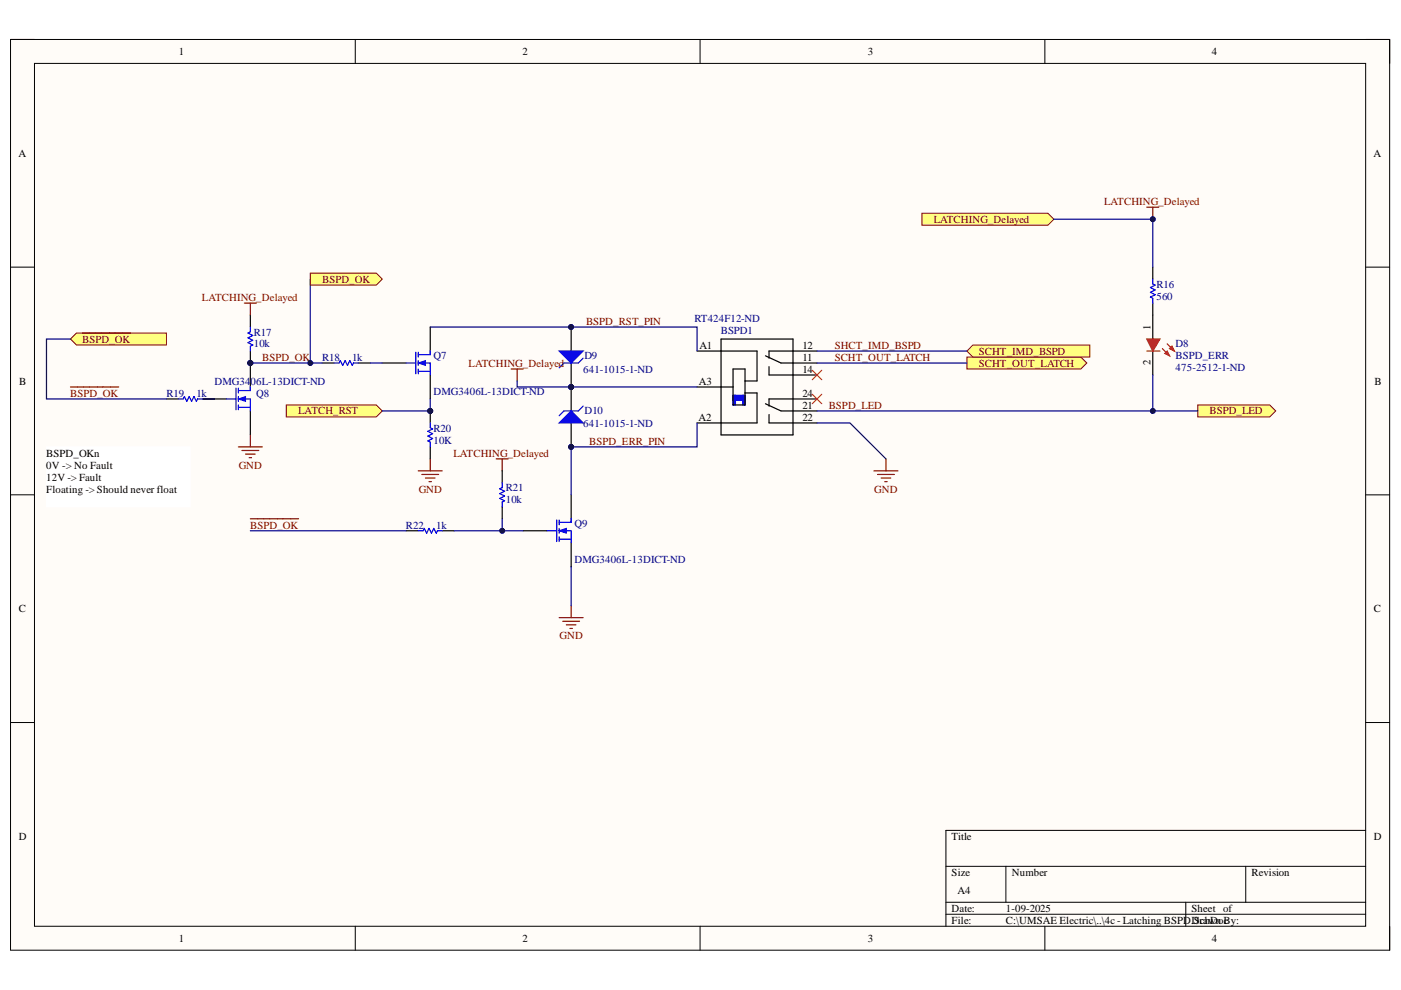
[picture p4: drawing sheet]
<svg xmlns="http://www.w3.org/2000/svg" width="297mm" height="210mm" viewBox="0 0 297 210" stroke-linecap="round" stroke-linejoin="round" font-family="sans-serif">
<defs><g id="words">
<g font-size="2.3">
<text x="37.9" y="11.7">1</text>
<text x="110.8" y="11.7">2</text>
<text x="184" y="11.7">3</text>
<text x="257" y="11.7">4</text>
<text x="3.9" y="33.3">A</text>
<text x="291.2" y="33.3">A</text>
<text x="243.9" y="69.9" transform="rotate(-90 243.9 69.9)">1</text>
<text x="148.3" y="73.9">A1</text>
<text x="170.1" y="76.5">11</text>
<text x="170.1" y="73.9">12</text>
<text x="243.9" y="77.5" transform="rotate(-90 243.9 77.5)">2</text>
<text x="4.1" y="81.5">B</text>
<text x="148.2" y="81.5">A3</text>
<text x="170.1" y="79">14</text>
<text x="291.4" y="81.5">B</text>
<text x="148.1" y="89.2">A2</text>
<text x="170.1" y="89.2">22</text>
<text x="170.1" y="86.6">21</text>
<text x="170.1" y="84.1">24</text>
<text x="9.8" y="96.8">BSPD_OKn</text>
<text x="9.8" y="99.4">0V -&gt; No Fault</text>
<text x="9.8" y="101.9">12V -&gt; Fault</text>
<text x="9.8" y="104.5">Floating -&gt; Should never float</text>
<text x="4" y="129.8">C</text>
<text x="291.3" y="129.8">C</text>
<text x="4" y="178.1">D</text>
<text x="201.8" y="178.1">Title</text>
<text x="291.3" y="178.1">D</text>
<text x="201.8" y="185.7">Size</text>
<text x="214.5" y="185.7">Number</text>
<text x="265.3" y="185.7">Revision</text>
<text x="203" y="189.5">A4</text>
<text x="201.8" y="193.3">Date:</text>
<text x="201.8" y="195.9">File:</text>
<text x="213.3" y="193.3">1-09-2025</text>
<text x="213.3" y="195.9">C:\UMSAE Electric\..\4c - Latching BSPD.SchDoBy:</text>
<text x="252.6" y="193.3">Sheet of</text>
<text x="252.6" y="195.9">Drawn c</text>
<text x="37.9" y="199.7">1</text>
<text x="110.8" y="199.7">2</text>
<text x="184" y="199.7">3</text>
<text x="257" y="199.7">4</text>
</g>
<g font-size="2.3" fill="#800000">
<text x="198" y="47.3">LATCHING_Delayed</text>
<text x="234.1" y="43.5">LATCHING_Delayed</text>
<text x="68.3" y="60">BSPD_OK</text>
<text x="42.8" y="63.8">LATCHING_Delayed</text>
<text x="124.2" y="68.9">BSPD_RST_PIN</text>
<text x="17.4" y="72.7">BSPD_OK</text>
<text x="55.6" y="76.5">BSPD_OK</text>
<text x="99.4" y="77.7">LATCHING_Delayed</text>
<text x="177" y="73.9">SHCT_IMD_BSPD</text>
<text x="177" y="76.5">SCHT_OUT_LATCH</text>
<text x="207.5" y="77.7">SCHT_OUT_LATCH</text>
<text x="207.5" y="75.2">SCHT_IMD_BSPD</text>
<text x="14.9" y="84.1">BSPD_OK</text>
<text x="63.2" y="87.9">LATCH_RST</text>
<text x="175.7" y="86.6">BSPD_LED</text>
<text x="256.4" y="87.9">BSPD_LED</text>
<text x="124.9" y="94.3">BSPD_ERR_PIN</text>
<text x="50.6" y="99.4">GND</text>
<text x="96.1" y="96.8">LATCHING_Delayed</text>
<text x="88.8" y="104.5">GND</text>
<text x="185.3" y="104.5">GND</text>
<text x="53.1" y="112.1">BSPD_OK</text>
<text x="118.7" y="135.6">GND</text>
</g>
<g font-size="2.3" fill="#000080">
<text x="245.2" y="61">R16</text>
<text x="245.2" y="63.5">560</text>
<text x="53.8" y="71.1">R17</text>
<text x="147.3" y="68.3">RT424F12-ND</text>
<text x="152.9" y="70.9">BSPD1</text>
<text x="53.8" y="73.7">10k</text>
<text x="68.3" y="76.5">R18</text>
<text x="74.6" y="76.5">1k</text>
<text x="91.9" y="76.2">Q7</text>
<text x="123.9" y="76.2">D9</text>
<text x="249.2" y="73.7">D8</text>
<text x="249.2" y="76.2">BSPD_ERR</text>
<text x="45.4" y="81.5">DMG34</text>
<text x="53.1" y="81.5">06L-13DICT-ND</text>
<text x="91.9" y="83.8">DMG3406L-13DICT-ND</text>
<text x="123.7" y="79">641-1015-1-ND</text>
<text x="249.2" y="78.7">475-2512-1-ND</text>
<text x="35.3" y="84.1">R19</text>
<text x="41.6" y="84.1">1k</text>
<text x="54.3" y="84.1">Q8</text>
<text x="123.9" y="87.9">D10</text>
<text x="91.9" y="94.1">10K</text>
<text x="91.9" y="91.5">R20</text>
<text x="123.7" y="90.5">641-1015-1-ND</text>
<text x="107.2" y="106.7">10k</text>
<text x="107.2" y="104.2">R21</text>
<text x="86.1" y="112.1">R22</text>
<text x="92.5" y="112.1">1k</text>
<text x="121.8" y="111.8">Q9</text>
<text x="121.8" y="119.4">DMG3406L-13DICT-ND</text>
</g>
</g></defs>
<path d="M2.2 8.4h292.4v193.1h-292.4z" fill-rule="evenodd" fill="#fffcf8"/>
<path d="M2.2 8.4h292.4v193.1h-292.4z" fill="none" stroke="#000" stroke-width=".21"/>
<path d="M7.3 13.4h282.2v183h-282.2z" fill-rule="evenodd" fill="#fffcf8"/>
<g fill="none" stroke="#000" stroke-width=".21">
<path d="M2.2 8.4h5.1M7.3 13.4h282.2v183h-282.2zM75.3 8.4v5M148.4 8.4v5M221.5 8.4v5M289.5 8.4h5.1v5M2.2 56.6h5.1M289.5 56.6h5.1M2.2 104.9h5.1M289.5 104.9h5.1M2.2 153.2h5.1M289.5 153.2h5.1"/>
<path d="M289.5 176.1h-88.9v20.3M75.3 196.4v5.1M148.4 196.4v5.1M200.6 183.7h88.9M200.6 191.3h88.9M200.6 193.8h88.9M213.3 183.7v7.6M221.5 196.4v5.1M251.4 191.3v5.1M264.1 183.7v7.6M294.6 196.4v5.1"/>
</g>
<path d="M195.5 45.2h26.7l1.2 1.3-1.2 1.2h-26.7z" fill-rule="evenodd" fill="#ffff80"/>
<path d="M195.5 45.2h26.7l1.2 1.3-1.2 1.2h-26.7z" fill="none" stroke="#800000" stroke-width=".21"/>
<path d="M118.6 131h5M119.3 131.7h3.6M120.1 132.5h2M120.8 133.2h.6M121.1 128.4v2.6" fill="none" stroke="#800000" stroke-width=".25"/>
<path d="M253.9 85.9h15.3l1.3 1.2-1.3 1.3h-15.3z" fill-rule="evenodd" fill="#ffff80"/>
<path d="M253.9 85.9h15.3l1.3 1.2-1.3 1.3h-15.3z" fill="none" stroke="#800000" stroke-width=".21"/>
<path d="M244.4 56.6v2.6M244.4 64.3v2.5" fill="none" stroke="#000" stroke-width=".25"/>
<path d="M244.4 59.2v1l.5 .3-1 .5 1 .5-1 .5 1 .5-1 .5 .5 .2v1.1" fill="none" stroke="#00f" stroke-width=".25"/>
<path d="M243.1 43.9h2.6M244.4 43.9v2.6" fill="none" stroke="#800000" stroke-width=".25"/>
<circle cx="244.4" cy="46.5" r=".51" fill="#000080"/>
<circle cx="244.4" cy="46.5" r=".51" fill="none" stroke="#000080" stroke-width=".21"/>
<path d="M244.4 66.8v5.1M244.4 74.4v5.1" fill="none" stroke="#000" stroke-width=".25"/>
<path d="M246.4 73.9l1.6 1.5M247.5 72.9l1.5 1.5" fill="none" stroke="#f00" stroke-width=".25"/>
<path d="M247 74.9l.5-.5 .5 1z" fill="#f00"/>
<path d="M247 74.9l.5-.5 .5 1z" fill="none" stroke="#f00" stroke-width=".25"/>
<path d="M248 73.9l.5-.5 .5 1z" fill="#f00"/>
<path d="M248 73.9l.5-.5 .5 1z" fill="none" stroke="#f00" stroke-width=".25"/>
<path d="M243.1 71.9h2.8l-1.5 2.5z" fill="#f00"/>
<path d="M243.1 71.9h2.8l-1.5 2.5zM243.1 74.4h2.8" fill="none" stroke="#f00" stroke-width=".25"/>
<path d="M157.5 83.8h.5v2.1h-.5z" fill-rule="evenodd" fill="#00f"/>
<path d="M157.5 83.8h.5v2.1h-.5z" fill="none" stroke="#00f" stroke-width=".25"/>
<path d="M155.4 83.8h2.6v1h-2.6z" fill-rule="evenodd" fill="#00f"/>
<path d="M155.4 83.8h2.6v1h-2.6z" fill="none" stroke="#00f" stroke-width=".25"/>
<path d="M155.4 83.8h.5v2.1h-.5z" fill-rule="evenodd" fill="#00f"/>
<path d="M155.4 83.8h.5v2.1h-.5z" fill="none" stroke="#00f" stroke-width=".25"/>
<path d="M147.8 74.4h12.7v6.4h-2.5M152.9 71.9h15.2v20.3h-15.2zM155.4 78.2h2.6v7.7h-2.6zM162.3 75.4l3.3 1.6h7.6M163 77.7v1.8h10.2M173.2 74.4h-10.2v1.5M147.8 82h7.6M158 83.3h2.5v6.4h-12.7M162.3 85.6l3.3 1.5h7.6M163 87.9v1.8h10.2M173.2 84.6h-10.2v1.5" fill="none" stroke="#000" stroke-width=".25"/>
<circle cx="121.1" cy="94.8" r=".51" fill="#000080"/>
<circle cx="121.1" cy="94.8" r=".51" fill="none" stroke="#000080" stroke-width=".21"/>
<circle cx="121.1" cy="82" r=".51" fill="#000080"/>
<circle cx="121.1" cy="82" r=".51" fill="none" stroke="#000080" stroke-width=".21"/>
<path d="M121.1 89.7v5.1" fill="none" stroke="#000" stroke-width=".25"/>
<circle cx="121.1" cy="94.8" r=".51" fill="#000080"/>
<circle cx="121.1" cy="94.8" r=".51" fill="none" stroke="#000080" stroke-width=".21"/>
<path d="M121.1 82v5.1" fill="none" stroke="#000" stroke-width=".25"/>
<circle cx="121.1" cy="82" r=".51" fill="#000080"/>
<circle cx="121.1" cy="82" r=".51" fill="none" stroke="#000080" stroke-width=".21"/>
<path d="M118.6 89.7l2.5-2.6 2.5 2.6z" fill="#00f"/>
<path d="M118.6 89.7l2.5-2.6 2.5 2.6zM123.6 86.1l-1 1h-3l-1 1" fill="none" stroke="#00f" stroke-width=".25"/>
<circle cx="121.1" cy="69.3" r=".51" fill="#000080"/>
<circle cx="121.1" cy="69.3" r=".51" fill="none" stroke="#000080" stroke-width=".21"/>
<circle cx="121.1" cy="82" r=".51" fill="#000080"/>
<circle cx="121.1" cy="82" r=".51" fill="none" stroke="#000080" stroke-width=".21"/>
<path d="M121.1 69.3v5.1" fill="none" stroke="#000" stroke-width=".25"/>
<circle cx="121.1" cy="69.3" r=".51" fill="#000080"/>
<circle cx="121.1" cy="69.3" r=".51" fill="none" stroke="#000080" stroke-width=".21"/>
<path d="M121.1 77v5" fill="none" stroke="#000" stroke-width=".25"/>
<circle cx="121.1" cy="82" r=".51" fill="#000080"/>
<circle cx="121.1" cy="82" r=".51" fill="none" stroke="#000080" stroke-width=".21"/>
<path d="M118.6 74.4h5l-2.5 2.6z" fill="#00f"/>
<path d="M118.6 74.4h5l-2.5 2.6zM123.6 75.9l-1 1.1h-3l-1 1M116 112.5h2M118 110.3v4.5M118.6 110.8h2.5M118.6 112.5h2.5v2.6M118.6 114.3h2.5M118.6 110.3v1M118.6 112v1M118.6 113.8v1" fill="none" stroke="#00f" stroke-width=".25"/>
<path d="M172.2 78.5l2 2M174.2 78.5l-2 2" fill="none" stroke="#f00" stroke-width=".21"/>
<path d="M110.9 112.5h5.1M121.1 104.9v5.1M121.1 115.1v5.1" fill="none" stroke="#000" stroke-width=".25"/>
<path d="M118.6 112.5l1.5-.5v1z" fill="#00f"/>
<path d="M118.6 112.5l1.5-.5v1z" fill="none" stroke="#00f" stroke-width=".21"/>
<path d="M121.1 110v.8" fill="none" stroke="#00f" stroke-width=".25"/>
<path d="M205 75.7h24.2l1.2 1.3-1.2 1.2h-24.2z" fill-rule="evenodd" fill="#ffff80"/>
<path d="M205 75.7h24.2l1.2 1.3-1.2 1.2h-24.2z" fill="none" stroke="#800000" stroke-width=".21"/>
<path d="M206.3 73.2h24.8v2.5h-24.8l-1.3-1.3z" fill-rule="evenodd" fill="#ffff80"/>
<path d="M206.3 73.2h24.8v2.5h-24.8l-1.3-1.3z" fill="none" stroke="#800000" stroke-width=".21"/>
<path d="M105.2 97.3h2.5M106.5 97.3v2.5" fill="none" stroke="#800000" stroke-width=".25"/>
<path d="M106.5 99.8v2.6M106.5 107.5v2.5" fill="none" stroke="#000" stroke-width=".25"/>
<path d="M106.5 102.4v1l-.5 .2 1 .6-1 .5 1 .5-1 .5 1 .5-.5 .2v1.1" fill="none" stroke="#00f" stroke-width=".25"/>
<path d="M9.9 94.8h30.5v12.7h-30.5z" fill-rule="evenodd" fill="#fff"/>
<path d="M9.9 94.8h30.5v12.7h-30.5z" fill="none" stroke="#fff" stroke-width=".21"/>
<path d="M81 77h5.1M91.2 69.3v5.1M91.2 79.5v5.1" fill="none" stroke="#000" stroke-width=".25"/>
<path d="M86.1 77h2.1M88.2 74.7v4.6M88.7 75.2h2.5M88.7 77h2.5v2.5M88.7 78.7h2.5M88.7 74.7v1M88.7 76.5v1M88.7 78.2v1.1" fill="none" stroke="#00f" stroke-width=".25"/>
<path d="M88.7 77l1.5-.5v1z" fill="#00f"/>
<path d="M88.7 77l1.5-.5v1z" fill="none" stroke="#00f" stroke-width=".21"/>
<path d="M91.2 74.4v.8" fill="none" stroke="#00f" stroke-width=".25"/>
<circle cx="91.2" cy="87.1" r=".51" fill="#000080"/>
<circle cx="91.2" cy="87.1" r=".51" fill="none" stroke="#000080" stroke-width=".21"/>
<path d="M91.2 87.1v2.6" fill="none" stroke="#000" stroke-width=".25"/>
<circle cx="91.2" cy="87.1" r=".51" fill="#000080"/>
<circle cx="91.2" cy="87.1" r=".51" fill="none" stroke="#000080" stroke-width=".21"/>
<path d="M91.2 94.8v2.5" fill="none" stroke="#000" stroke-width=".25"/>
<path d="M91.2 89.7v1l.5 .2-1 .5 1 .6-1 .5 1 .5-1 .5 .5 .2v1.1" fill="none" stroke="#00f" stroke-width=".25"/>
<path d="M88.7 99.8h5.1M91.2 97.3v2.5M89.4 100.6h3.6M90.2 101.4h2M91 102.1h.5" fill="none" stroke="#800000" stroke-width=".25"/>
<path d="M60.7 85.9h19.1l1.2 1.2-1.2 1.3h-19.1z" fill-rule="evenodd" fill="#ffff80"/>
<path d="M60.7 85.9h19.1l1.2 1.2-1.2 1.3h-19.1z" fill="none" stroke="#800000" stroke-width=".21"/>
<path d="M68.3 77h2.6M76 77h2.5" fill="none" stroke="#000" stroke-width=".25"/>
<path d="M70.9 77h1l.2-.5 .6 1 .5-1 .5 1 .5-1 .5 1 .2-.5h1.1" fill="none" stroke="#00f" stroke-width=".25"/>
<circle cx="53.1" cy="77" r=".51" fill="#000080"/>
<circle cx="53.1" cy="77" r=".51" fill="none" stroke="#000080" stroke-width=".21"/>
<path d="M53.1 77v5" fill="none" stroke="#000" stroke-width=".25"/>
<circle cx="53.1" cy="77" r=".51" fill="#000080"/>
<circle cx="53.1" cy="77" r=".51" fill="none" stroke="#000080" stroke-width=".21"/>
<path d="M42.9 84.6h5.1M53.1 87.1v5.1" fill="none" stroke="#000" stroke-width=".25"/>
<path d="M48 84.6h2M50 82.3v4.6M50.5 82.8h2.6M50.5 84.6h2.6v2.5M50.5 86.4h2.6M50.5 82.3v1M50.5 84.1v1M50.5 85.9v1" fill="none" stroke="#00f" stroke-width=".25"/>
<path d="M50.5 84.6l1.6-.5v1z" fill="#00f"/>
<path d="M50.5 84.6l1.6-.5v1z" fill="none" stroke="#00f" stroke-width=".21"/>
<path d="M37.8 84.6h1l.3-.5 .5 1 .5-1 .5 1 .5-1 .5 1 .3-.5h1M53.1 82v.8" fill="none" stroke="#00f" stroke-width=".25"/>
<path d="M50.5 94.8h5.1M51.3 95.5h3.6M52.1 96.3h2M52.8 97h.5M53.1 92.2v2.6" fill="none" stroke="#800000" stroke-width=".25"/>
<path d="M35.3 84.6h2.5M42.9 84.6h2.5" fill="none" stroke="#000" stroke-width=".25"/>
<circle cx="53.1" cy="77" r=".51" fill="#000080"/>
<circle cx="53.1" cy="77" r=".51" fill="none" stroke="#000080" stroke-width=".21"/>
<path d="M53.1 74.4v2.6" fill="none" stroke="#000" stroke-width=".25"/>
<circle cx="53.1" cy="77" r=".51" fill="#000080"/>
<circle cx="53.1" cy="77" r=".51" fill="none" stroke="#000080" stroke-width=".21"/>
<path d="M53.1 66.8v2.5M86.1 112.5h2.6M93.8 112.5h2.5" fill="none" stroke="#000" stroke-width=".25"/>
<path d="M53.1 69.3v1.1l-.5 .2 1 .5-1 .5 1 .5-1 .5 1 .6-.5 .2v1M88.7 112.5h1l.2-.5 .6 1 .5-1 .5 1 .5-1 .5 1 .2-.5h1.1" fill="none" stroke="#00f" stroke-width=".25"/>
<path d="M51.8 64.3h2.6M53.1 64.3v2.5M53.1 110h10.2" fill="none" stroke="#800000" stroke-width=".25"/>
<path d="M14.9 71.9l1.3-1.3h19.1v2.6h-19.1z" fill-rule="evenodd" fill="#ffff80"/>
<path d="M14.9 71.9l1.3-1.3h19.1v2.6h-19.1z" fill="none" stroke="#800000" stroke-width=".21"/>
<path d="M17.5 70.6h10.2M108.4 78.2h2.5M109.6 78.2v2.6M14.9 82h10.3" fill="none" stroke="#800000" stroke-width=".25"/>
<path d="M173.2 74.4h31.8M173.2 77h31.8M244.4 79.5v7.6M121.1 120.2v8.2" fill="none" stroke="#000080" stroke-width=".25"/>
<circle cx="244.4" cy="87.1" r=".51" fill="#000080"/>
<circle cx="244.4" cy="87.1" r=".51" fill="none" stroke="#000080" stroke-width=".21"/>
<path d="M109.6 80.8v1.2h11.5" fill="none" stroke="#000080" stroke-width=".25"/>
<circle cx="121.1" cy="82" r=".51" fill="#000080"/>
<circle cx="121.1" cy="82" r=".51" fill="none" stroke="#000080" stroke-width=".21"/>
<path d="M121.1 82h26.7" fill="none" stroke="#000080" stroke-width=".25"/>
<circle cx="121.1" cy="82" r=".51" fill="#000080"/>
<circle cx="121.1" cy="82" r=".51" fill="none" stroke="#000080" stroke-width=".21"/>
<path d="M147.8 89.7v5.1h-26.7v10.1" fill="none" stroke="#000080" stroke-width=".25"/>
<circle cx="121.1" cy="94.8" r=".51" fill="#000080"/>
<circle cx="121.1" cy="94.8" r=".51" fill="none" stroke="#000080" stroke-width=".21"/>
<path d="M173.2 87.1h80.7" fill="none" stroke="#000080" stroke-width=".25"/>
<circle cx="244.4" cy="87.1" r=".51" fill="#000080"/>
<circle cx="244.4" cy="87.1" r=".51" fill="none" stroke="#000080" stroke-width=".21"/>
<path d="M223.4 46.5h21v10.1" fill="none" stroke="#000080" stroke-width=".25"/>
<circle cx="244.4" cy="46.5" r=".51" fill="#000080"/>
<circle cx="244.4" cy="46.5" r=".51" fill="none" stroke="#000080" stroke-width=".21"/>
<path d="M81 87.1h10.2" fill="none" stroke="#000080" stroke-width=".25"/>
<circle cx="91.2" cy="87.1" r=".51" fill="#000080"/>
<circle cx="91.2" cy="87.1" r=".51" fill="none" stroke="#000080" stroke-width=".21"/>
<path d="M106.5 110v2.5" fill="none" stroke="#000080" stroke-width=".25"/>
<circle cx="106.5" cy="112.5" r=".51" fill="#000080"/>
<circle cx="106.5" cy="112.5" r=".51" fill="none" stroke="#000080" stroke-width=".21"/>
<path d="M91.2 84.6v2.5" fill="none" stroke="#000080" stroke-width=".25"/>
<circle cx="91.2" cy="87.1" r=".51" fill="#000080"/>
<circle cx="91.2" cy="87.1" r=".51" fill="none" stroke="#000080" stroke-width=".21"/>
<path d="M91.2 69.3h56.6v5.1" fill="none" stroke="#000080" stroke-width=".25"/>
<circle cx="121.1" cy="69.3" r=".51" fill="#000080"/>
<circle cx="121.1" cy="69.3" r=".51" fill="none" stroke="#000080" stroke-width=".21"/>
<path d="M53.1 77h15.2M78.5 77h2.5" fill="none" stroke="#000080" stroke-width=".25"/>
<circle cx="65.8" cy="77" r=".51" fill="#000080"/>
<circle cx="65.8" cy="77" r=".51" fill="none" stroke="#000080" stroke-width=".21"/>
<circle cx="53.1" cy="77" r=".51" fill="#000080"/>
<circle cx="53.1" cy="77" r=".51" fill="none" stroke="#000080" stroke-width=".21"/>
<path d="M42.9 84.6h2.5M96.3 112.5h14.6" fill="none" stroke="#000080" stroke-width=".25"/>
<circle cx="106.5" cy="112.5" r=".51" fill="#000080"/>
<circle cx="106.5" cy="112.5" r=".51" fill="none" stroke="#000080" stroke-width=".21"/>
<path d="M65.8 59.2v17.8M14.9 71.9h-5v12.7h25.4M53.1 112.5h33" fill="none" stroke="#000080" stroke-width=".25"/>
<circle cx="65.8" cy="77" r=".51" fill="#000080"/>
<circle cx="65.8" cy="77" r=".51" fill="none" stroke="#000080" stroke-width=".21"/>
<path d="M65.8 57.9h14l1.2 1.3-1.2 1.3h-14z" fill-rule="evenodd" fill="#ffff80"/>
<path d="M65.8 57.9h14l1.2 1.3-1.2 1.3h-14z" fill="none" stroke="#800000" stroke-width=".21"/>
<path d="M173.2 89.7h7l7.6 7.6" fill="none" stroke="#000080" stroke-width=".25"/>
<path d="M185.3 99.8h5.1M187.8 97.3v2.5M186.1 100.6h3.5M186.8 101.4h2.1M187.6 102.1h.5" fill="none" stroke="#800000" stroke-width=".25"/>
<path d="M172.2 83.6l2 2M174.2 83.6l-2 2" fill="none" stroke="#f00" stroke-width=".21"/>
<use href="#words"/>
</svg>
